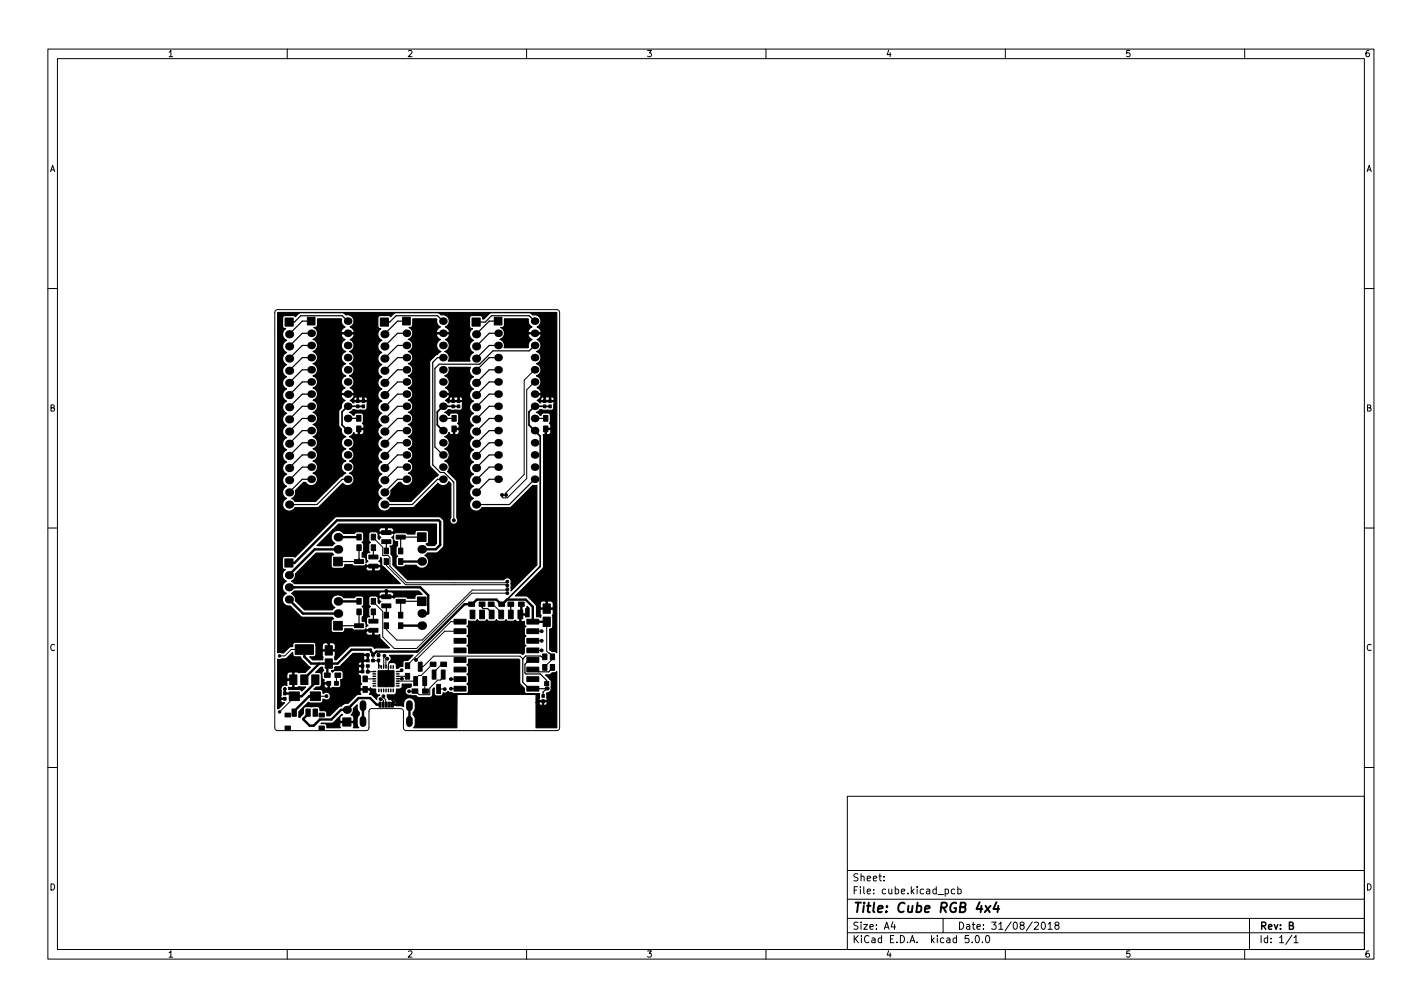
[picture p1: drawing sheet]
<svg xmlns="http://www.w3.org/2000/svg" width="297mm" height="210mm" viewBox="0 0 297 210" stroke-linecap="round" stroke-linejoin="round" font-family="sans-serif">
<defs><g id="words">
<text font-size="2.8" x="178" y="190.6">Title: Cube RGB 4x4</text>
<g font-size="2.1">
<text x="178" y="184">Sheet:</text>
<text x="178" y="186.7">File: cube.kicad_pcb</text>
<text x="178" y="196.9">KiCad E.D.A. kicad 5.0.0</text>
<text x="178" y="194.1">Size: A4</text>
<text x="200" y="194.1">Date: 31/08/2018</text>
<text x="263" y="194.1">Rev: B</text>
<text x="263" y="196.9">Id: 1/1</text>
</g>
<g font-size="1.8">
<text x="35" y="11.9">1</text>
<text x="85" y="11.9">2</text>
<text x="135" y="11.9">3</text>
<text x="185" y="11.9">4</text>
<text x="235" y="11.9">5</text>
<text x="285" y="11.9">6</text>
<text x="10.3" y="35.9">A</text>
<text x="285.3" y="35.9">A</text>
<text x="10.3" y="85.9">B</text>
<text x="285.3" y="85.9">B</text>
<text x="10.3" y="135.9">C</text>
<text x="285.3" y="135.9">C</text>
<text x="10.3" y="185.9">D</text>
<text x="285.3" y="185.9">D</text>
<text x="35" y="199.9">1</text>
<text x="85" y="199.9">2</text>
<text x="135" y="199.9">3</text>
<text x="185" y="199.9">4</text>
<text x="235" y="199.9">5</text>
<text x="285" y="199.9">6</text>
</g>
</g></defs>
<g fill="none" stroke="#000" stroke-width=".21">
<path d="M10 10.2h277v190.1h-277zM12 12.2h273v186.1h-273zM60 10.2v2M110 10.2v2M160 10.2v2M210 10.2v2M260 10.2v2M10 60.2h2M111.7 77.2l-2.2 2.2v19.7l-3.8 3.8v.4M111.7 79.7l-1.7 1.7v18.5l-4 4h-.9l-.2-.1v-.5M285 60.2h2M10 110.2h2"/>
<path d="M78 112.1l2 2.1v1.8h1l.4 .4v1.8l3.5 3.5h20.8l.3-.3M80.7 117.2v.8l4 4.1h21.1l.2 .1M94.7 100.5l.1 .2v7.9M285 110.2h2M63.6 135.6h-2.8l-1.3 1.3h-1.1M76.8 139v1.2M77.9 136.7v1.2h1.2v1.4M79.1 138.7l.5 .6M80.2 138.8h-.1M80.3 136.9l-.1 .4-.1 2M80.6 138.8h.1M80.9 137.5h-.3v1.8"/>
<path d="M83.8 137.3h-1.4l-1.3 1.3v.7M83.9 139.9l-.3 .3h-.5M90.5 138.7l-2.5 2.3h-.6l-.6 .6v.6h-3.7M92.7 138.7h-.4l-1.6 1.6v.5M96.1 129.8h-1.9l-9.1 9v.2M96.1 131.8h-3.2l-6 6M102.6 126.1h.4l1.7 1.8v.4M106 123l-.2 .2h-7.1l-10.5 10.4h-5.3l-2.2-2.2v-.8M106 123.8h-7.4l-11.6 11.6h-4.6l-2.4-2.4v-5.4l-2-2.1M109.2 137.6l-.6-.6h-18l-2.2 2.2h-.6M111.3 131.8h1.8M111.3 133.8h1.8"/>
<path d="M111.3 135.8h1.8M114.2 129.8v6.1l1.2 1.1v.6l-1.6 1.7M61.5 145.4v.2l-3.1 3M68.2 145.3l-2.3 .1M70.6 141l-.3 .3v1.4M75.1 143.9h1.2M78.2 140.2h-1.4M78.2 141.7h-1.9M79.5 146h.3a.94 .94 0 0 1 .2 1.1M80.1 145.4v.3l.5 .4 .1 1M83.1 141.7h.9M83.1 141.2h2"/>
<path d="M84.9 152.5l-.4-.1-.2-.3v-3.7l-.3-.3-.3-.2-6.4 .2-.2 .4v3.6l-.2 .3-.3 .1h-18.6l-.4-.1-.2-.3v-87.1l.3-.2 .3-.2 58.5 .1 .3 .2 .1 .3v87l-.3 .2-.3 .1h-31.4M85.1 141.2h.1M88.7 142.2v1.9l.2 .2M91.6 143.8l1.3 .1M92.6 140.8v.6l-.6 .6h-.6l-1.6 1.6-.1 1.4h-2.1l-.8-.7h-1.4M94.2 143.8h1.9M94.2 141.8h1.9M10 160.2h2M177 166.3h108v32h-108zM285 160.2h2M60 198.3v2M110 198.3v2"/>
<path d="M160 198.3v2M177 194.8h108M177 191.8h108M177 187.8h108M177 181.8h108M184.6 183.8v.1M184.6 183v.1M186.5 192.5l-.4 1h1M186.9 193v1M197 191.8v3M197.4 185.7l.5-.1 .2 .3-.1 .7h-.6M199.4 185.7l-.4-.1-.3 .3 .2 .7h.5"/>
<path d="M200.1 185.7l.4-.1 .3 .3-.2 .7h-.5M200.1 185.1v1.5M202.4 195.3h-.8v.7l.2-.1 .5 .1 .1 .2v.5l-.3 .1-.5-.1M203.1 196.7v.1M203.9 195.4l.2-.1a.8 .8 0 0 1 .5 .8 .8 .8 0 0 1-.5 .7 1 1 0 0 1-.2-1.4zM205.2 196.7v.1M206 195.5l.2-.2a.8 .8 0 0 1 .5 .8 .8 .8 0 0 1-.5 .7l-.2-.1-.1-.4zM210 198.3v2M216.1 192.7l.5-.2 .3 .5-.9 1h.9M217.6 192.7l.3-.2a.8 .8 0 0 1 .5 .8 .8 .8 0 0 1-.5 .7l-.3-.1-.1-.4zM218.9 193l.5-.5v1.5M218.9 194h.9"/>
<path d="M220.6 193.2l-.2-.3v-.2l.2-.2 .5 .1 .1 .2-.1 .2-.6 .2-.1 .3v.4l.2 .1h.5l.1-.3-.1-.4-.2-.1M260 198.3v2M261 191.8v6.5M269.9 195.3l-1.3 1.9M270.3 195.8l.4-.5v1.5M270.3 196.8h.8"/>
</g>
<path d="M205.9 189.1l.9 1.4M206.9 189.1l-1.2 1.4M208.2 188.4l-.7 1.4h1.2M208.5 189.1l-.1 1.4" fill="none" stroke="#000" stroke-width=".4"/>
<path d="M75.8 146.9v.9M75.8 150.2v.9M85.5 146.9v.9M85.5 150.2v.9" fill="none" stroke="#000" stroke-width="1.4"/>
<g fill="#000" stroke="#000" stroke-width=".21">
<path d="M59.6 66.4h1.7v1.7h-1.7zM64.2 66.2h1.6v1.6h-1.6zM79.4 66.4h1.7v1.7h-1.7zM84.1 66.2h1.6v1.6h-1.6zM98.6 66.4h1.7v1.7h-1.7zM103.2 66.2h1.6v1.6h-1.6zM74.5 84.5h.5v.6h-.5zM74.5 83.4h.5v.6h-.5zM74.5 86.7h.9v1.2h-.9zM74.5 88.9h.9v1.2h-.9zM75.7 83.4h.4v.6h-.4zM75.7 84.5h.4v.6h-.4z"/>
<path d="M94.4 88.9h.9v1.2h-.9zM94.4 86.7h.9v1.2h-.9zM94.4 84.5h.5v.6h-.5zM94.4 83.4h.5v.6h-.5zM95.5 83.4h.6v.6h-.6zM95.5 84.5h.6v.6h-.6zM113.5 84.5h.5v.6h-.5zM113.5 83.4h.5v.6h-.5zM113.5 86.7h1v1.2h-1zM113.5 88.9h1v1.2h-1zM114.7 83.4h.4v.6h-.4zM114.7 84.5h.4v.6h-.4z"/>
<path d="M59.5 116.7h1.7v1.7h-1.7zM69.7 116.3h1.8v1.8h-1.8zM74.6 111.5h.8v1.2h-.8zM74.6 113.7h.8v1.2h-.8zM74 116.8h2v.8h-2zM77.6 111.5h.8v1.2h-.8zM77.6 113.7h.8v1.2h-.8zM77 117.8h2v.8h-2zM77 115.9h2v.8h-2zM79.7 112.7h2v.8h-2zM79.7 110.8h2v.8h-2zM80.3 114.4h.8v1.2h-.8z"/>
<path d="M80.3 116.6h.8v1.2h-.8zM82.7 111.7h2v.8h-2zM83.3 114.4h.8v1.2h-.8zM83.3 116.6h.8v1.2h-.8zM87.2 111.2h1.8v1.8h-1.8zM61.7 134.6h3.8v2h-3.8zM67.9 134.8h1.5v2h-1.5zM67.9 137.6h1.5v1.9h-1.5zM69.7 129.7h1.8v1.8h-1.8zM75.4 138.8h.6v.5h-.6zM74.6 127.1h.8v1.2h-.8zM74.6 124.9h.8v1.2h-.8z"/>
<path d="M74 130.2h2v.8h-2zM76.5 137.7h.6v.5h-.6zM76.5 138.8h.6v.5h-.6zM76.5 136.5h.6v.5h-.6zM77.6 137.7h.6v.5h-.6zM77.6 136.5h.6v.5h-.6zM77.6 124.9h.8v1.2h-.8zM77.6 127.1h.8v1.2h-.8zM77 131.2h2v.8h-2zM77 129.3h2v.8h-2zM78.8 137.6h.5v.6h-.5zM78.8 136.5h.5v.6h-.5z"/>
<path d="M79.7 126.1h2v.8h-2zM79.7 124.2h2v.8h-2zM80.3 130h.8v1.2h-.8zM80.3 127.8h.8v1.2h-.8zM82.7 125.1h2v.8h-2zM83.3 127.8h.8v1.2h-.8zM83.3 130h.8v1.2h-.8zM84.7 138.4h.9v1.2h-.9zM87.2 124.6h1.8v1.8h-1.8zM90.3 139.9h.8v1.9h-.8zM89.9 138.2h1.2v.9h-1.2zM92.2 139.9h.8v1.9h-.8z"/>
<path d="M92.1 138.2h1.2v.9h-1.2zM94.8 139.3h2.6v1h-2.6zM94.8 137.3h2.6v1h-2.6zM94.8 135.3h2.6v1h-2.6zM94.8 133.3h2.6v1h-2.6zM94.8 131.3h2.6v1h-2.6zM94.8 129.3h2.6v1h-2.6zM97.9 125.7h1.2v.9h-1.2zM98.2 127.4h1v1.8h-1zM100.2 127.4h1v1.8h-1zM100.1 125.7h1.2v.9h-1.2zM102 125.7h1.2v.9h-1.2z"/>
<path d="M102.2 127.4h1v1.8h-1zM104.2 125.7h1.2v.9h-1.2zM104.2 127.4h1v1.8h-1zM106.1 125.7h1.2v.9h-1.2zM106.2 127.4h1v1.8h-1zM108.3 125.7h1.2v.9h-1.2zM108.2 127.4h1v1.8h-1zM110.1 129.3h2.4v1h-2.4zM110.1 131.3h2.4v1h-2.4zM110.1 133.3h2.4v1h-2.4zM110.1 135.3h2.4v1h-2.4zM110.1 137.3h2.4v1h-2.4z"/>
<path d="M110.1 139.3h2.4v1h-2.4zM113.4 138.7h.8v1.2h-.8zM113.4 136.5h.8v1.2h-.8zM113.5 128.8h1.4v2h-1.4zM113.5 126.1h1.4v1.9h-1.4zM114.9 138.7h.9v1.2h-.9zM114.9 136.5h.9v1.2h-.9zM59.3 144.5h.4v.6h-.4zM59.3 145.6h.4v.6h-.4zM60.4 144.5h2.1v1.8h-2.1zM59.6 151.6h1.1v.8h-1.1zM59.6 148.9h1.1v.8h-1.1z"/>
<path d="M61 148h.9v1.5h-.9zM60.5 140.9h1.5v2h-1.5zM62.8 140.9h1.5v2h-1.5zM63.9 148h.9v1.5h-.9zM64.8 144.5h2.1v1.8h-2.1zM65.4 148h.9v1.5h-.9zM65.1 140.9h1.5v2h-1.5zM66.7 148.9h1v.8h-1zM66.7 151.6h1v.8h-1zM67.8 140.5h1.2v.9h-1.2zM68.3 142.3h.8v.8h-.8zM70 140.5h1.2v.9h-1.2z"/>
<path d="M69.9 142.3h.8v.8h-.8zM71.6 149.9h1.7v1.7h-1.7zM75.4 140h.6v.5h-.6zM75.8 143.3h.9v1.2h-.9zM75.8 141.1h.9v1.2h-.9zM76.5 140h.6v.5h-.6zM79 140h1.6v1.7h-1.6zM79 141.7h1.6v1.7h-1.6zM79.2 146.6h.4v1h-.4zM79.8 146.6h.4v1h-.4zM80.5 146.6h.4v1h-.4zM80.6 140h1.7v1.7h-1.7z"/>
<path d="M80.6 141.7h1.7v1.7h-1.7zM81.1 146.6h.4v1h-.4zM81.8 146.6h.4v1h-.4zM84.7 140.6h.9v1.2h-.9zM86.4 141.2h.8v1.9h-.8zM86.1 143.8h1.2v.9h-1.2zM87.4 138.2h.8v1.9h-.8zM88.3 141.2h.8v1.9h-.8zM88.3 143.8h1.2v.9h-1.2zM91.2 142.9h.8v1.9h-.8zM94.8 143.3h2.6v1h-2.6zM94.8 141.3h2.6v1h-2.6z"/>
<path d="M110.1 141.3h2.4v1h-2.4zM110.1 143.3h2.4v1h-2.4zM113.2 145h.5v.6h-.5zM113.2 146.1h.5v.6h-.5zM113.8 142.3h.8v.9h-.8z"/>
<circle cx="78" cy="119.4" r=".3"/>
<circle cx="80.7" cy="109.8" r=".3"/>
<circle cx="94.8" cy="108.6" r=".3"/>
<circle cx="104.9" cy="103.3" r=".3"/>
<circle cx="105.7" cy="103.3" r=".3"/>
<circle cx="58.4" cy="136.9" r=".25"/>
<circle cx="79.1" cy="136.8" r=".3"/>
<circle cx="80.3" cy="136.9" r=".3"/>
<circle cx="80.7" cy="123.4" r=".3"/>
<circle cx="80.9" cy="137.5" r=".3"/>
<circle cx="83.8" cy="137.3" r=".3"/>
<circle cx="83.9" cy="139.9" r=".3"/>
<circle cx="86.9" cy="137.8" r=".3"/>
<circle cx="100.7" cy="128.3" r=".3"/>
<circle cx="102.7" cy="128.3" r=".3"/>
<circle cx="104.7" cy="128.3" r=".3"/>
<circle cx="106" cy="121.4" r=".3"/>
<circle cx="106" cy="123.8" r=".3"/>
<circle cx="106" cy="122.2" r=".3"/>
<circle cx="106" cy="123" r=".3"/>
<circle cx="106.7" cy="128.3" r=".3"/>
<circle cx="108.7" cy="128.3" r=".3"/>
<circle cx="111.4" cy="137.7" r=".3"/>
<circle cx="113.1" cy="131.8" r=".3"/>
<circle cx="113.1" cy="133.8" r=".3"/>
<circle cx="113.1" cy="135.8" r=".3"/>
<circle cx="58.4" cy="148.6" r=".25"/>
<circle cx="58.7" cy="142" r=".3"/>
<circle cx="59.5" cy="143.8" r=".3"/>
<circle cx="61.3" cy="141.9" r=".3"/>
<circle cx="68.2" cy="145.3" r=".3"/>
<circle cx="75.1" cy="143.9" r=".3"/>
<circle cx="76.8" cy="140.2" r=".3"/>
<circle cx="79.5" cy="146" r=".3"/>
<circle cx="80.1" cy="145.4" r=".3"/>
<circle cx="83.2" cy="145.7" r=".3"/>
<circle cx="84" cy="141.7" r=".3"/>
<circle cx="85.4" cy="144.3" r=".3"/>
<circle cx="92.9" cy="143.9" r=".3"/>
<circle cx="94.2" cy="143.8" r=".3"/>
<circle cx="94.2" cy="141.8" r=".3"/>
</g>
<g fill="#000">
<circle cx="60.4" cy="74.9" r=".85"/>
<circle cx="60.4" cy="77.4" r=".85"/>
<circle cx="60.4" cy="69.8" r=".85"/>
<circle cx="60.4" cy="72.3" r=".85"/>
<circle cx="60.4" cy="79.9" r=".85"/>
<circle cx="65" cy="72.1" r=".8"/>
<circle cx="65" cy="69.6" r=".8"/>
<circle cx="65" cy="79.7" r=".8"/>
<circle cx="65" cy="77.2" r=".8"/>
<circle cx="65" cy="74.7" r=".8"/>
<circle cx="72.6" cy="77.2" r=".8"/>
<circle cx="72.6" cy="72.1" r=".8"/>
<circle cx="72.6" cy="79.7" r=".8"/>
<circle cx="72.6" cy="67" r=".8"/>
<circle cx="72.6" cy="69.6" r=".8"/>
<circle cx="72.6" cy="74.7" r=".8"/>
<circle cx="80.3" cy="72.3" r=".85"/>
<circle cx="80.3" cy="79.9" r=".85"/>
<circle cx="80.3" cy="69.8" r=".85"/>
<circle cx="80.3" cy="74.9" r=".85"/>
<circle cx="80.3" cy="77.4" r=".85"/>
<circle cx="84.9" cy="72.1" r=".8"/>
<circle cx="84.9" cy="79.7" r=".8"/>
<circle cx="84.9" cy="69.6" r=".8"/>
<circle cx="84.9" cy="77.2" r=".8"/>
<circle cx="84.9" cy="74.7" r=".8"/>
<circle cx="92.5" cy="79.7" r=".8"/>
<circle cx="92.5" cy="74.7" r=".8"/>
<circle cx="92.5" cy="72.1" r=".8"/>
<circle cx="92.5" cy="69.6" r=".8"/>
<circle cx="92.5" cy="77.2" r=".8"/>
<circle cx="92.5" cy="67" r=".8"/>
<circle cx="99.4" cy="69.8" r=".85"/>
<circle cx="99.4" cy="77.4" r=".85"/>
<circle cx="99.4" cy="74.9" r=".85"/>
<circle cx="99.4" cy="72.3" r=".85"/>
<circle cx="99.4" cy="79.9" r=".85"/>
<circle cx="104.1" cy="79.7" r=".8"/>
<circle cx="104.1" cy="74.7" r=".8"/>
<circle cx="104.1" cy="69.6" r=".8"/>
<circle cx="104.1" cy="77.2" r=".8"/>
<circle cx="104.1" cy="72.1" r=".8"/>
<circle cx="111.7" cy="72.1" r=".8"/>
<circle cx="111.7" cy="67" r=".8"/>
<circle cx="111.7" cy="69.6" r=".8"/>
<circle cx="111.7" cy="77.2" r=".8"/>
<circle cx="111.7" cy="79.7" r=".8"/>
<circle cx="111.7" cy="74.7" r=".8"/>
<circle cx="60.4" cy="97.7" r=".85"/>
<circle cx="60.4" cy="82.5" r=".85"/>
<circle cx="60.4" cy="90.1" r=".85"/>
<circle cx="60.4" cy="95.2" r=".85"/>
<circle cx="60.4" cy="87.6" r=".85"/>
<circle cx="60.4" cy="85" r=".85"/>
<circle cx="60.4" cy="92.6" r=".85"/>
<circle cx="65" cy="89.9" r=".8"/>
<circle cx="65" cy="87.4" r=".8"/>
<circle cx="65" cy="82.3" r=".8"/>
<circle cx="65" cy="92.4" r=".8"/>
<circle cx="65" cy="84.8" r=".8"/>
<circle cx="65" cy="97.5" r=".8"/>
<circle cx="65" cy="95" r=".8"/>
<circle cx="72.6" cy="87.4" r=".8"/>
<circle cx="72.6" cy="82.3" r=".8"/>
<circle cx="72.6" cy="84.8" r=".8"/>
<circle cx="72.6" cy="89.9" r=".8"/>
<circle cx="72.6" cy="92.4" r=".8"/>
<circle cx="72.6" cy="95" r=".8"/>
<circle cx="72.6" cy="97.5" r=".8"/>
<circle cx="80.3" cy="85" r=".85"/>
<circle cx="80.3" cy="87.6" r=".85"/>
<circle cx="80.3" cy="90.1" r=".85"/>
<circle cx="80.3" cy="95.2" r=".85"/>
<circle cx="80.3" cy="82.5" r=".85"/>
<circle cx="80.3" cy="97.7" r=".85"/>
<circle cx="80.3" cy="92.6" r=".85"/>
<circle cx="84.9" cy="84.8" r=".8"/>
<circle cx="84.9" cy="87.4" r=".8"/>
<circle cx="84.9" cy="89.9" r=".8"/>
<circle cx="84.9" cy="92.4" r=".8"/>
<circle cx="84.9" cy="82.3" r=".8"/>
<circle cx="84.9" cy="95" r=".8"/>
<circle cx="84.9" cy="97.5" r=".8"/>
<circle cx="92.5" cy="89.9" r=".8"/>
<circle cx="92.5" cy="82.3" r=".8"/>
<circle cx="92.5" cy="87.4" r=".8"/>
<circle cx="92.5" cy="84.8" r=".8"/>
<circle cx="92.5" cy="92.4" r=".8"/>
<circle cx="92.5" cy="97.5" r=".8"/>
<circle cx="92.5" cy="95" r=".8"/>
<circle cx="99.4" cy="85" r=".85"/>
<circle cx="99.4" cy="82.5" r=".85"/>
<circle cx="99.4" cy="95.2" r=".85"/>
<circle cx="99.4" cy="90.1" r=".85"/>
<circle cx="99.4" cy="87.6" r=".85"/>
<circle cx="99.4" cy="97.7" r=".85"/>
<circle cx="99.4" cy="92.6" r=".85"/>
<circle cx="104.1" cy="82.3" r=".8"/>
<circle cx="104.1" cy="97.5" r=".8"/>
<circle cx="104.1" cy="87.4" r=".8"/>
<circle cx="104.1" cy="84.8" r=".8"/>
<circle cx="104.1" cy="89.9" r=".8"/>
<circle cx="104.1" cy="95" r=".8"/>
<circle cx="104.1" cy="92.4" r=".8"/>
<circle cx="111.7" cy="87.4" r=".8"/>
<circle cx="111.7" cy="95" r=".8"/>
<circle cx="111.7" cy="82.3" r=".8"/>
<circle cx="111.7" cy="89.9" r=".8"/>
<circle cx="111.7" cy="97.5" r=".8"/>
<circle cx="111.7" cy="84.8" r=".8"/>
<circle cx="111.7" cy="92.4" r=".8"/>
<circle cx="60.4" cy="105.3" r=".85"/>
<circle cx="60.4" cy="102.8" r=".85"/>
<circle cx="60.4" cy="100.3" r=".85"/>
<circle cx="65" cy="100.1" r=".8"/>
<circle cx="70.6" cy="114.7" r=".9"/>
<circle cx="70.6" cy="112.2" r=".9"/>
<circle cx="72.6" cy="100.1" r=".8"/>
<circle cx="80.3" cy="100.3" r=".85"/>
<circle cx="80.3" cy="102.8" r=".85"/>
<circle cx="80.3" cy="105.3" r=".85"/>
<circle cx="84.9" cy="100.1" r=".8"/>
<circle cx="88.1" cy="117.2" r=".9"/>
<circle cx="88.1" cy="114.7" r=".9"/>
<circle cx="92.5" cy="100.1" r=".8"/>
<circle cx="99.4" cy="100.3" r=".85"/>
<circle cx="99.4" cy="105.3" r=".85"/>
<circle cx="99.4" cy="102.8" r=".85"/>
<circle cx="104.1" cy="100.1" r=".8"/>
<circle cx="111.7" cy="100.1" r=".8"/>
<circle cx="60.3" cy="125.2" r=".85"/>
<circle cx="60.3" cy="120.1" r=".85"/>
<circle cx="60.3" cy="122.6" r=".85"/>
<circle cx="70.6" cy="128.1" r=".9"/>
<circle cx="70.6" cy="125.6" r=".9"/>
<circle cx="88.1" cy="128.1" r=".9"/>
<circle cx="88.1" cy="130.6" r=".9"/>
<circle cx="72.4" cy="148.2" r=".85"/>
<circle cx="114.2" cy="143.7" r=".43"/>
</g>
<g fill="none" stroke="#000" stroke-width=".3">
<path d="M79.1 139v.5M79.6 139v.5M80.1 139v.5M80.6 139v.5M81.1 139v.5M81.6 139v.5M82.1 139v.5M77.9 140.2h.6M77.9 140.7h.6M77.9 141.2h.6M77.9 141.7h.6M77.9 142.2h.6"/>
<path d="M77.9 142.7h.6M77.9 143.2h.6M79.1 143.9v.5M79.6 143.9v.5M80.1 143.9v.5M80.6 143.9v.5M81.1 143.9v.5M81.6 143.9v.5M82.1 143.9v.5M82.8 140.2h.6M82.8 140.7h.6M82.8 141.2h.6"/>
<path d="M82.8 141.7h.6M82.8 142.2h.6M82.8 142.7h.6M82.8 143.2h.6"/>
</g>
<g fill="none" stroke="#000" stroke-width=".25">
<path d="M65 67h-1.9l-2.7 2.8M65 69.6h-1.9l-2.7 2.7M65 72.1h-1.9l-2.7 2.8M65 74.7h-1.9l-2.7 2.7M65 77.2h-1.9l-2.7 2.7M65 79.7h-1.9l-2.7 2.8M72.6 67l-1.1-1.1h-8.7l-1.3 1.3h-1.1M84.9 67h-1.9l-2.7 2.8M84.9 69.6h-1.9l-2.7 2.7M84.9 72.1h-1.9l-2.7 2.8M84.9 74.7h-1.9l-2.7 2.7M84.9 77.2h-1.9l-2.7 2.7"/>
<path d="M84.9 79.7h-1.9l-2.7 2.8M92.5 67l-1.1-1.1h-8.7l-1.3 1.3h-1.1M92.5 74.7h-1.1l-1 1v21.4l1.6 1.6h.8l1.9 1.9M104.1 67h-1.9l-2.8 2.8M104.1 69.6h-1.9l-2.8 2.7M104.1 72.1h-1.9l-2.8 2.8M104.1 74.7h-1.9l-2.8 2.7M104.1 77.2h-1.9l-2.8 2.7M104.1 79.7h-1.9l-2.8 2.8M111.7 67l-1.2-1.1h-7.8l-1.3 1.3h-2M111.7 72.1l-1.2 1.2h-7.5l-2.8 2.7h-8.5l-.9 .9v16.4l1.7 1.7M65 82.3h-1.9l-2.7 2.7"/>
<path d="M65 84.8h-1.9l-2.7 2.8M65 87.4h-1.9l-2.7 2.7M65 89.9h-1.9l-2.7 2.7M65 92.4h-1.9l-2.7 2.8M65 95h-1.9l-2.7 2.7M65 97.5h-1.9l-2.7 2.8M72.6 87.3h2.4M72.6 87.3v.1M84.9 82.3h-1.9l-2.7 2.7M84.9 84.8h-1.9l-2.7 2.8M84.9 87.4h-1.9l-2.7 2.7M84.9 89.9h-1.9l-2.7 2.7"/>
<path d="M84.9 92.4h-1.9l-2.7 2.8M84.9 95h-1.9l-2.7 2.7M84.9 97.5h-1.9l-2.7 2.8M92.5 87.4h2.3M94.8 87.3v.1M104.1 82.3h-1.9l-2.8 2.7M104.1 84.8h-1.9l-2.8 2.8M104.1 87.4h-1.9l-2.8 2.7M104.1 89.9h-1.9l-2.8 2.7M104.1 92.4h-1.9l-2.8 2.8M104.1 95h-1.9l-2.8 2.7M104.1 97.5h-1.9l-2.8 2.8"/>
<path d="M111.7 87.4h2.3M114 87.3v.1M65 100.1h-1.9l-2.7 2.7M72.6 100.1h-1.1l-5.3 5.2h-5.8M75 114.3v2.9h-4.4M78 114.3v2M80.7 113.1v1.9M84.9 100.1h-1.9l-2.7 2.7M88.1 112.1h-4.4v2.9M92.5 100.1h-1.1l-5.3 5.2h-5.8M104.1 100.1h-1.9l-2.8 2.7M111.7 100.1l-5.3 5.2h-7"/>
<path d="M75 127.7v2.9h-4.4M78 127.7v2M80.7 126.5v1.9M81.1 139.3v1.2l.4 .4M88.1 125.5h-4.4v2.9M100.7 126.1v.7l.2 .3h1l.8 .8v.4M106.7 126.1v2.2M109.2 137.6h.1M109.2 137.6v4.8l1.3 1.4 3.7-.1-.7 .8v.8M111.3 137.8h-.8l-.8 .9v1.8l.2 .2h2.9l1.4 1.4v.6M113.8 137.1h-.7l-.2-.1h-3.1l-.6 .6M115.4 139.3l-.8 1h-2.1l-.4-.5h-.8"/>
<path d="M81.5 140.9h.1"/>
</g>
<g fill="none" stroke="#000" stroke-width=".5">
<path d="M70.6 114.7h-4.9l-5.4 5.4M70.6 112.1v.1M70.6 112.1h4.4M78 118.2v1.2M80.7 109.8v1.4M83.7 117.2h4.4M88.1 117.2h.1M88.1 114.7h2.9l.9-.9v-4.8l-.3-.4h-21.2l-8.9 8.9h-1.2M60.3 122.6h27.5l1.6 1.7v3.7l-1.3 .1M60.3 125.2l3 2.9h7.3M66.7 138.5l-3.1 3.2v.2M68.7 138.5l-.3 .3v2.2"/>
<path d="M75 125.5l-4.4 .1M80.7 123.4v1.2M88.1 130.6h-4.4M108.9 126.1v2l-.2 .2M114.2 129.8h-2.9v-3.1l-1.5-1.5h-3.9l-.9 .9h-.3l-1-.9h-4.1l-.9 .9h-1.7l-9.9 9.9h-8.5l-.7 .7v-.2l-.4-.5v-.4h-4.1l-2.9 2.9h-5.5l-1.4-1.4v-1.5M61.3 141.9l-2.6 .1M65.9 145.4h-1.3l-3.2 3.1v.3M65.9 141.9v.6l-2.9 2.9h-1.5l-.6-.6h-1.4v-1M75.8 147.3v3.3M79.4 147.1h-.7l-1.4-1.4h-2.4l-2.5 2.5h-1.2l-2 2h-2.4l-1.3 1.3h-.8l-1.3-1.3v-.2l.9-.9v-.3M83.2 145.7l-1.2 1.4M85.5 147.3v3.3"/>
</g>
<path d="M75.9 84.8h-3.3l-1.2 1.2v2.7l1.2 1.2M95.8 84.8h-3.3l-1.2 1.2v2.7l1.2 1.2M114.9 84.8h-3.2l-1.2 1.2v2.7l2.3 2.4v27.2l-7.8 7.8" fill="none" stroke="#000" stroke-width=".35"/>
<g fill="#000" stroke="#000" stroke-width=".25">
<path d="M58 65.3h58.3v71l-.3-.3h-.7l-.5-.3v-4.4l.4-.1 .3-.3v-2.1a.51 .51 0 0 1 .1-.7v-.7l-.2-.2h-2.4l-.2 .2v.7l.2 .4-.1 .4-.8-.1v-2.3l-.4-.5h1.1v.8l.2 .1h1.1v-1.3h.2v1.3h1.1l.2-.1v-.8l-.4-.5h-.7l-.4 .1-.2-.1h-.5l-.4 .2-.2 .3h-1.1l-1.6-1.5-2.4-.1 5.6-5.6 .2-.4v-27.6l.4-.2v-.9h.2v.9l.2 .2a.67 .67 0 0 0 .7-.3 .67 .67 0 0 0-.1-.8h-1v-.3h1l.2-.1v-.5l-.4-.4 .3-.5-.1-1.4-.3-.3h-1.2l-.2 .2-.2 .3h-.2l-.8-.6 .8-.6 .7 .2 1.9-.1 .3-.3 .1-1.3-.2-.1h-2.5l-.3 .2-.6-.5 .7-.2 .2 .2h.6v-.6h.2v.6h.9v-.6h.2v.6h.6l.2-.1a.48 .48 0 0 0-.2-.5 .48 .48 0 0 0-.6 0l-.4-.2-.9 .2a.46 .46 0 0 0-.6-.1 .46 .46 0 0 0-.2 .5h-.3l.1-.2a.62 .62 0 0 0 .2-.8h-1.4v-.3l1.4 .1 .2-.3-.4-.6-.5-.3a1.33 1.33 0 0 0 .8-1.3 1.33 1.33 0 0 0-1-1.2 1.32 1.32 0 0 0 1-1.3 1.32 1.32 0 0 0-1-1.3 1.32 1.32 0 0 0 1-1.2 1.32 1.32 0 0 0-1-1.3 1.33 1.33 0 0 0 1-1.2 1.33 1.33 0 0 0-.8-1.3l.7-.6 .2-.4-.2-.2h-2.5a.97 .97 0 0 0 .7 1.2 1.32 1.32 0 0 0-.7 1.6l-.1 .1h-5a1.32 1.32 0 0 0-.9-1.7 1.32 1.32 0 0 0 1-1.2 1.32 1.32 0 0 0-.8-1.3 .59 .59 0 0 0 .8-.6v-1.2h4.9l.1 1 .7 .7-.5 .3a.62 .62 0 0 0-.2 .9h2.5l.2-.3-.2-.3-.7-.6a1.33 1.33 0 0 0 .7-1.7 1.33 1.33 0 0 0-1.6-.8l-.4-.4-.4-.1h-7.8l-.5 .2-1.1 1.1h-.3l-.1-.5-.3-.2h-1.9l-.4 .4v1.8l.1 .4 .5 .1a1.38 1.38 0 0 0 .2 2.5 1.38 1.38 0 0 0-.8 1.2 1.38 1.38 0 0 0 .8 1.3 1.38 1.38 0 0 0-.7 1.8h-4.6l.2-.2a1.32 1.32 0 0 0-.9-1.8 1.33 1.33 0 0 0 .9-1.2 1.33 1.33 0 0 0-.8-1.3l.7-.6 .2-.4-.1-.2h-2.5a.97 .97 0 0 0 .7 1.2 1.33 1.33 0 0 0-.8 1.3 1.33 1.33 0 0 0 .9 1.2l-1.2 .8-1 1.1-.2 .4v21.4l.2 .4 1.7 1.6-.7 .5-5.1 5.1h-4.3l-.7-.6a1.37 1.37 0 0 0 .8-1.7l1.7-1.7h.4a1.33 1.33 0 0 0 2.2 .2 1.33 1.33 0 0 0-.6-2.1 1.32 1.32 0 0 0 .9-1.3 1.32 1.32 0 0 0-.9-1.2 1.32 1.32 0 0 0 .9-1.3 1.32 1.32 0 0 0-.9-1.3 1.32 1.32 0 0 0 .9-1.3 1.32 1.32 0 0 0-.9-1.2 1.32 1.32 0 0 0 .9-1.3 1.32 1.32 0 0 0-.9-1.3 1.32 1.32 0 0 0 .9-1.2 1.32 1.32 0 0 0-.9-1.3 1.32 1.32 0 0 0 .9-1.3 1.32 1.32 0 0 0-.9-1.2 1.32 1.32 0 0 0 .9-1.3 1.32 1.32 0 0 0-.9-1.3 1.32 1.32 0 0 0 .9-1.3 1.32 1.32 0 0 0-.9-1.2 1.32 1.32 0 0 0 .9-1.3 1.32 1.32 0 0 0-.9-1.3 1.32 1.32 0 0 0 .9-1.2 1.32 1.32 0 0 0-.9-1.3 1.32 1.32 0 0 0 .9-1.3 1.32 1.32 0 0 0-.9-1.2 1.32 1.32 0 0 0 .9-1.2 1.32 1.32 0 0 0-.8-1.3 .59 .59 0 0 0 .8-.6v-1.2h4.9l.2 1 .7 .7-.5 .3a.62 .62 0 0 0-.2 .9h2.5l.1-.3-.2-.3-.7-.6a1.33 1.33 0 0 0 .8-1.7 1.33 1.33 0 0 0-1.6-.8l-.4-.4-.4-.1h-8.7l-.3 .1-.8 .7-.3-.2h-2l-.4 .4v1.8l.2 .4 .4 .1a1.38 1.38 0 0 0 .3 2.5 1.38 1.38 0 0 0-.9 1.2 1.38 1.38 0 0 0 .9 1.3 1.38 1.38 0 0 0-.9 1.3 1.38 1.38 0 0 0 .9 1.2 1.38 1.38 0 0 0-.9 1.3 1.38 1.38 0 0 0 .9 1.3 1.38 1.38 0 0 0-.9 1.2 1.38 1.38 0 0 0 .9 1.3 1.38 1.38 0 0 0-.9 1.3 1.38 1.38 0 0 0 .9 1.3 1.38 1.38 0 0 0-.9 1.2 1.38 1.38 0 0 0 .9 1.3 1.38 1.38 0 0 0-.9 1.3 1.38 1.38 0 0 0 .9 1.2 1.38 1.38 0 0 0-.9 1.3 1.38 1.38 0 0 0 .9 1.3 1.38 1.38 0 0 0-.9 1.2 1.38 1.38 0 0 0 .9 1.3 1.38 1.38 0 0 0-.9 1.3 1.38 1.38 0 0 0 .9 1.3 1.38 1.38 0 0 0-.9 1.2 1.38 1.38 0 0 0 .9 1.3 1.38 1.38 0 0 0-.9 1.3 1.38 1.38 0 0 0 .9 1.2 1.38 1.38 0 0 0-.9 1.3 1.38 1.38 0 0 0 .9 1.3 1.38 1.38 0 0 0-.5 2.2 1.38 1.38 0 0 0 2.2-.3h4.9l5.1-5.1 .1 .1a1.33 1.33 0 0 0 2.2-.4l.4 .4v7.1a.83 .83 0 0 0 0 1.1 .83 .83 0 0 0 1.2 0 .83 .83 0 0 0 0-1.1v-7.5l-.2-.5-1.7-1.7a1.32 1.32 0 0 0-.6-2.1 1.32 1.32 0 0 0 1-1.3 1.32 1.32 0 0 0-1-1.3 1.32 1.32 0 0 0 1-1.3 1.32 1.32 0 0 0-1-1.2l.6-.4 .3-.5a.57 .57 0 0 0 .9 .3v-.9h.3v.9l.1 .2a.67 .67 0 0 0 .7-.3 .67 .67 0 0 0 0-.8h-1.1v-.3h1.1l.1-.1v-.5l-.3-.4 .2-.5-.1-1.4-.3-.3h-1.1l-.3 .2-.1 .3h-.2l-.8-.6 .7-.6 .8 .2 1.9-.1 .3-.3 .1-1.3-.2-.1h-2.6l-.3 .2-.6-.5 .8-.2 .1 .2h.6v-.6h.3v.6h.9v-.6h.2v.6h.6l.2-.1a.48 .48 0 0 0-.2-.5 .48 .48 0 0 0-.6 0l-.4-.2-1 .2a.46 .46 0 0 0-.5-.1 .46 .46 0 0 0-.2 .5h-.4l.2-.2a.62 .62 0 0 0 .2-.8h-1.4v-.3l1.4 .1 .1-.3-.3-.6-.6-.3a1.33 1.33 0 0 0 .8-1.3 1.33 1.33 0 0 0-.9-1.2 1.32 1.32 0 0 0 .8-1.8h4.6l-.1 .2a1.38 1.38 0 0 0 .7 1.8 1.38 1.38 0 0 0-.8 1.2 1.38 1.38 0 0 0 .8 1.3 1.38 1.38 0 0 0-.8 1.3 1.38 1.38 0 0 0 .8 1.3 1.38 1.38 0 0 0-.8 1.2 1.38 1.38 0 0 0 .8 1.3 1.38 1.38 0 0 0-.8 1.3 1.38 1.38 0 0 0 .8 1.2 1.38 1.38 0 0 0-.8 1.3 1.38 1.38 0 0 0 .8 1.3 1.38 1.38 0 0 0-.8 1.2 1.38 1.38 0 0 0 .8 1.3 1.38 1.38 0 0 0-.8 1.3 1.38 1.38 0 0 0 .8 1.3 1.38 1.38 0 0 0-.8 1.2 1.38 1.38 0 0 0 .8 1.3 1.38 1.38 0 0 0-.8 1.3 1.38 1.38 0 0 0 .8 1.2 1.38 1.38 0 0 0-.8 1.3 1.38 1.38 0 0 0 .8 1.3 1.38 1.38 0 0 0-.5 2.2 1.38 1.38 0 0 0 2.3-.3h5.9l4.7-4.7h.8v16.7l-5.4 5.4v-1.5a.83 .83 0 0 0-.3-1.2 .83 .83 0 0 0-1.2 .4h-20l-3.1-3.1v-1.7l-.4-.6v-1.4l-.2-.3h.4l.2-.3 .1-1.1-.4-.4 .4-.4v.9a.62 .62 0 0 0 .9 .4v.9l-.4 .4v1.4l.4 .3-.4 .4 .1 1.6 .3 .3h1l.5-.4h2.3a1.43 1.43 0 0 0 2.3 .2 1.43 1.43 0 0 0-.5-2.2l.6-.5 2-.1 1.4-1.3v-5.3l-.2-.4-.6-.5h-21.7l-.4 .2-8.2 8.3-.4-.2h-1.7l-.4 .1-.1 .4v1.8l.2 .3 .4 .1a1.38 1.38 0 0 0 .2 2.5 1.38 1.38 0 0 0-.8 1.2 1.38 1.38 0 0 0 .8 1.3 1.38 1.38 0 0 0-.8 1.7 1.38 1.38 0 0 0 1.6 .9l2.1 2.2 .4 .2h6.3l.3 .3-.3 .1-.2 .3v1.9l.1 .4 .3 .2h1.9l.4-.2h4.5l.1 .4 .3 .3h.9l.2-.1v-.8h-1.3l-.2 .2h-4.5l.1-.6h1.6l.4 .3h2.1l.3-.3 .2 .2h1.5v1l.2 .1 1-.1 .1 .8 1.9 2h-2.7a.43 .43 0 0 1-.7-.3l-.4-.1h-4.4l-2.9 2.9h-.2v-.2a.51 .51 0 0 1 0-.8v-.7l-.1-.2h-2.4l-.2 .2v.7l.2 .4-.1 .6h-2.1l-.6-.6 .9-.1 .3-.2 .1-2.1h1.3v.7l.2 .2h1.1v-1.3h.2v1.3h1.1l.1-.2v-.9l-.2-.3-.3-.1h-.5l-.2 .2-.9-.2-.5 .2-.1 .4h-1.3l-.1-.5-.3-.2h-4l-.4 .3-.1 .6-.6 .1-1.3 1.2-.7-.1-.5 .1v-66.5h1l.3 .8 .6 .5-.3 .1a1.38 1.38 0 0 0 .3 2.4 1.38 1.38 0 0 0-.9 1.3 1.38 1.38 0 0 0 .9 1.2 1.38 1.38 0 0 0-.9 1.3 1.38 1.38 0 0 0 .9 1.3 1.38 1.38 0 0 0-.9 1.2 1.38 1.38 0 0 0 .9 1.3 1.38 1.38 0 0 0-.9 1.3 1.38 1.38 0 0 0 .9 1.3 1.38 1.38 0 0 0-.9 1.2 1.38 1.38 0 0 0 .9 1.3 1.38 1.38 0 0 0-.9 1.3 1.38 1.38 0 0 0 .9 1.2 1.38 1.38 0 0 0-.9 1.3 1.38 1.38 0 0 0 .9 1.3 1.38 1.38 0 0 0-.9 1.2 1.38 1.38 0 0 0 .9 1.3 1.38 1.38 0 0 0-.9 1.3 1.38 1.38 0 0 0 .9 1.3 1.38 1.38 0 0 0-.9 1.2 1.38 1.38 0 0 0 .9 1.3 1.38 1.38 0 0 0-.9 1.3 1.38 1.38 0 0 0 .9 1.2 1.38 1.38 0 0 0-.9 1.3 1.38 1.38 0 0 0 .9 1.3 1.38 1.38 0 0 0-.5 2.2 1.38 1.38 0 0 0 2.2-.3h4.9l5.1-5.1 .1 .1a1.33 1.33 0 0 0 2.1-.2 1.33 1.33 0 0 0-.8-2 1.32 1.32 0 0 0 1-1.3 1.32 1.32 0 0 0-1-1.2 1.32 1.32 0 0 0 1-1.3 1.32 1.32 0 0 0-1-1.3 1.32 1.32 0 0 0 1-1.3 1.32 1.32 0 0 0-1-1.2l.6-.4 .3-.5a.57 .57 0 0 0 .9 .3v-.9h.3v.9l.1 .2a.67 .67 0 0 0 .7-.3 .67 .67 0 0 0 0-.8h-1.1v-.3h1.1l.1-.1v-.5l-.3-.4 .2-.5-.1-1.4-.3-.3h-1.1l-.3 .2-.1 .3h-.2l-.8-.6 .7-.6 .8 .2 1.9-.1 .3-.3 .1-1.3-.2-.1h-2.6l-.3 .2-.6-.5 .8-.2 .1 .2h.6v-.6h.3v.6h.9v-.6h.2v.6h.6l.2-.1a.48 .48 0 0 0-.2-.5 .48 .48 0 0 0-.6 0l-.4-.2-1 .2a.46 .46 0 0 0-.5-.1 .46 .46 0 0 0-.2 .5h-.4l.2-.2a.62 .62 0 0 0 .2-.8h-2.5l-.2 .2 .2 .4 .7 .6a1.32 1.32 0 0 0-.8 1.5l-.4 .5-.2 .4 .1 2.9 .5 .7a1.32 1.32 0 0 0 .9 1.6 1.32 1.32 0 0 0-.9 1.2 1.32 1.32 0 0 0 .9 1.3 1.32 1.32 0 0 0-.9 1.3 1.32 1.32 0 0 0 .9 1.3 1.32 1.32 0 0 0-.9 1.2 1.32 1.32 0 0 0 .9 1.3l-1.2 .8-5.1 5.1h-4.3l-.7-.6a1.37 1.37 0 0 0 .8-1.7l1.7-1.7h.4a1.33 1.33 0 0 0 2.2 .2 1.33 1.33 0 0 0-.6-2.1 1.32 1.32 0 0 0 .9-1.3 1.32 1.32 0 0 0-.9-1.2 1.32 1.32 0 0 0 .9-1.3 1.32 1.32 0 0 0-.9-1.3 1.32 1.32 0 0 0 .9-1.3 1.32 1.32 0 0 0-.9-1.2 1.32 1.32 0 0 0 .9-1.3 1.32 1.32 0 0 0-.9-1.3 1.32 1.32 0 0 0 .9-1.2 1.32 1.32 0 0 0-.9-1.3 1.32 1.32 0 0 0 .9-1.3 1.32 1.32 0 0 0-.9-1.2 1.32 1.32 0 0 0 .9-1.3 1.32 1.32 0 0 0-.9-1.3 1.32 1.32 0 0 0 .9-1.3 1.32 1.32 0 0 0-.9-1.2 1.32 1.32 0 0 0 .9-1.3 1.32 1.32 0 0 0-.9-1.3 1.32 1.32 0 0 0 .9-1.2 1.32 1.32 0 0 0-.9-1.3 1.32 1.32 0 0 0 .9-1.3 1.32 1.32 0 0 0-.9-1.2l.5-.4 .4-.6h4.9l.4 .6 .5 .4-.2 .1a1.33 1.33 0 0 0-.6 1.3 1.33 1.33 0 0 0 .9 1.1 1.32 1.32 0 0 0-.9 1.3 1.32 1.32 0 0 0 .9 1.2 1.32 1.32 0 0 0-.9 1.3 1.32 1.32 0 0 0 .9 1.3 1.33 1.33 0 0 0-.9 1.2 1.33 1.33 0 0 0 .8 1.3l-.7 .6-.2 .3 .2 .3h2.5a.97 .97 0 0 0-.8-1.2 1.33 1.33 0 0 0 .8-1.3 1.33 1.33 0 0 0-.9-1.2 1.32 1.32 0 0 0 1-1.3 1.32 1.32 0 0 0-1-1.3 1.32 1.32 0 0 0 1-1.2 1.32 1.32 0 0 0-1-1.3 1.33 1.33 0 0 0 .9-1.2 1.33 1.33 0 0 0-.8-1.3l.7-.6 .2-.4-.1-.2h-2.5l-.2 .2h-4.9a1.31 1.31 0 0 0-.8-1.5 .59 .59 0 0 0 .8-.6v-1.2h4.9l.2 1 .7 .7-.5 .3a.62 .62 0 0 0-.2 .9h2.5l.1-.3-.2-.3-.7-.6a1.33 1.33 0 0 0 .8-1.7 1.33 1.33 0 0 0-1.6-.8l-.4-.4-.4-.1h-8.7l-.3 .1-.8 .7-.3-.2h-2l-.4 .4v1.8l.2 .4 .5 .1-.4 .4-.3 .8h-1zM61.7 119.8l4.4-4.3h3.3l.3 .3-.3 .1-.2 .3v1.9l.1 .4 .3 .2h1.9l.4-.2h4.5a.64 .64 0 0 0 .6 .7h.7l.2-.1v-.8h.2v.8l.2 .1h.7a.55 .55 0 0 0 .5-.3 .55 .55 0 0 0-.1-.6l-7.5 .2 .1-.6h1.6l.4 .3h2.1l.3-.3 .2 .2h2.8a.54 .54 0 0 0-.3-.9l.3-.3 .1-.5 .2 .2 .1 1.5 3.8 3.8h-22.1l-.6-.5 .7-.8zM69.4 110.7h9.7l.2 .4h1.3v-.8h.2v.8h1.3a.55 .55 0 0 0 .1-.6 .55 .55 0 0 0-.5-.3h-.7l-.2 .1-.4-.1h-.8l-.3 .2-.2 .3h-9.7l1.3-1.3h20.5v4.1l-.5 .4h-1.4l-.3-.3 .3-.1 .2-.3-.1-2.2-.4-.3h-1.9a.6 .6 0 0 0-.4 .8h-1.6l-.4-.3h-2.1l-.3 .3-.2-.2h-2.8a.54 .54 0 0 0 .3 .9l-.4 .4-.2-.2v-1l-.3-.3-1.3-.1-.3 .3-.1 1.6 .4 .3-.4 .5v1.4l.2 .3a.57 .57 0 0 0-.7 .5v.9l.4 .4-.4 .3v-.8a.62 .62 0 0 0-.8-.4v-.9l.3-.5v-1.3l-.4-.4 .4-.3-.1-1.6-.3-.3h-1l-.5 .4h-2.3a1.43 1.43 0 0 0-2.3-.2 1.43 1.43 0 0 0 .5 2.2l-.6 .5h-3.2zM58 137.6l.5 .1 1.2-.2 1.4-1.3 .1 .6 .3 .3 1.3 .1 .2 .5 1.4 1.4 .4 .2-1 1.1h-1a.51 .51 0 0 1-.7-.1h-.5l-.2 .2v2.9l.2 .1h.5a.51 .51 0 0 1 .7 0h1.1l-.9 .8-.4-.3h-2.3l-.1-.5h.8l.1-.1v-1.4h-1l-.2 .2v1a.82 .82 0 0 0-.9 0 .82 .82 0 0 0-.3 .9l-.1 1.5 .2 .2h.8v.2h-.8a.44 .44 0 0 0 0 .6 .44 .44 0 0 0 .6 .1l-1.1 1.2-.3 .1v-7.1h1.9v.7l.2 .2h1v-1.3l-.1-.2h-.7l-.3 .2-.1 .4h-1.9zM67 139.3h.4v.4a.26 .26 0 0 1 .2 .3 .26 .26 0 0 1-.3 .2v1.4l.4 .3v.5l.1 .1h1v1l.2 .2 .5-.2 1.4 .1 .3-.4-.1-1.2 .4-.1 .2-.4v-1.2l-.4-.3h-1.3l-.5 .4-.3-.3a.6 .6 0 0 0 .8-.8h4.8l.1 .3-.1 .4 .2 .1h.6v-.9h-.6l-.2 .1h-4.8h.8l.6-.6h3.4l.2 .2h.6v-.6a.49 .49 0 0 0-.5 0 .49 .49 0 0 0-.3 .4h-3.4l1.7-1.7h2.8l.1 .3-.1 .4 .2 .1h.6v-.9h-.6l-.2 .1h-2.8l.6-.6h2.2l.2 .2h.9v1.5h-.9l-.3 .2 .1 2.1h-.9l-.2 .1 .1 .4 .4 .2v1.4l.2 .3a.67 .67 0 0 0-.1 1h1.8l.2-.2 .4 .3h.7v.6a.67 .67 0 0 0 .8 .6v.1a.82 .82 0 0 0-.6 .8l-1-.9-.5-.1 .2-.4v-.4l-.2-.1h-1.8l-.2 .1v.4l.2 .4-.9 .1-1.8 1.8a1.77 1.77 0 0 0-1.5 .5l-.5 .3-1.8 1.8h-.6l-.1-.8-.2-.3h-1.2v-.6l-.3-.2-2.7-.1-.4 .4v1.1l-.7 .8-.3-.1v-1.1l2-2 .4 .2h2.2a.61 .61 0 0 0 .5-.8 1.22 1.22 0 0 0 1.2 0 .83 .83 0 0 0 .1-1.2 .83 .83 0 0 0-1.2-.1h-.1l-.1-.4-.3-.3-1.6-.1 .5-.4 .8-.1 .3-.4h.6a.57 .57 0 0 0 .2 .6 .57 .57 0 0 0 .7-.1v-.7l-1.5 .2 .1-2.1-.2-.3-1.1-.2zM78.9 136.8l.3 .1h-.2zM81.3 136.8h5l-1.1 1.1-.9 .1-.1 .3-.1 .9a.82 .82 0 0 0-.9 .3h-.4v-.5a.76 .76 0 0 0-1-.7h-.5a.82 .82 0 0 0 0-1.5zM60.9 123.9l.6-.5h26l.7 .7h-1.1a.6 .6 0 0 0-.4 .8h-1.6l-.4-.3h-2.1l-.3 .3-.2-.2h-2.8a.54 .54 0 0 0 .3 .9l-.4 .4-.2-.2v-1l-.3-.3-1.3-.1-.3 .3-.1 1.6 .4 .3-.4 .5v1.4l.2 .3a.57 .57 0 0 0-.7 .5v.9l.4 .4-.4 .3v-.8a.62 .62 0 0 0-.8-.4v-.9l.3-.5v-1.3l-.4-.4 .4-.3-.1-1.6-.3-.3h-1l-.6 .4h-2.2a1.43 1.43 0 0 0-2.3-.2 1.43 1.43 0 0 0 .5 2.2l-.6 .5h-5.8l-1.9-1.9-.1-.8-.3-.5h17.8l.2 .4h1.3v-.8h.2v.8h1.3a.55 .55 0 0 0 .1-.6 .55 .55 0 0 0-.5-.3h-.7l-.2 .1-.4-.1h-.8l-.3 .2-.2 .3h-17.8zM80.9 145.1h1.1a.67 .67 0 0 0 .8-.6v-.6h.6a.78 .78 0 0 0 .6-1.1h1.9v.5l-.3 .2a.86 .86 0 0 0-1 1 .86 .86 0 0 0 1.2 .7l1.1 .1 .6 .4 2.5-.1 .4-.4v-1.3l.3-.3v1.3l.4 .4h1.1l.3-.3 .1-.4 .5 .1 .5-.3 1.2 .4 2.8-.1 .3-.3v-1.1l-.4-.5 .4-.4v-1.1l-.4-.5 .4-.4v-1.1l-.4-.5 .3-.3 .1-.9h10.5l.1 .2 .1 4.8 .9 1.1 .1 .9 .5 .2h2.6l-.1 1.3 .1 .2h1.5l.1-.2-.2-1.4a1.08 1.08 0 0 0 1-1.4v-1.2l-1.1-1.2h.8l.5-.4h.7l.3-.3v11.7h-4.3v-5.2h.6a.48 .48 0 0 0 .2 .5 .48 .48 0 0 0 .5 0v-.7h.3v.7l.3 .1a.47 .47 0 0 0 .3-.8l-2.2 .2v-1.6l-.2-.1h-16.2l-.1 .1-.1 6.8h-9l.1-.1a2.24 2.24 0 0 0 .2-1.7v-.4l-.4-.5v-.5l.2-.2a2.24 2.24 0 0 0 .2-1.7 1.23 1.23 0 0 0-1.2-1.1 1.23 1.23 0 0 0-1.2 1.1v.7l-.5-.1-1.7-.1-.1-.8-.1-.4h.2v.9h.5a.58 .58 0 0 0 .1-.8 .58 .58 0 0 0-.8-.1l-.2-.1-.5 .1-.3-.5zM108.8 126h.2v.3h-.2zM97.9 129.6l1.4 .1 .4-.3 .4 .3h1.1l.5-.3 .4 .3h1.1l.5-.3 .4 .3h1.1l.5-.3 .4 .3h1.1l.4-.2a.6 .6 0 0 0 1 .2v-1.5h1.1l.1-.2v-.8l.3-.6 .4 .4v1.8h-.7l-.1-.4h-.9v1.3l.2 .1 .5-.1 .1 .8 .3 .3-.4 .5v1.1l.4 .4-.4 .4v1.2l.4 .4-.4 .4v1.2l-.3 .3-.6-.3h-10.7v-1.2l-.4-.4 .4-.4v-1.2l-.4-.4 .4-.4v-1.1l-.4-.5 .3-.3zM67.1 151.1l2.4-.2 1.9-1.8 .2 .2a.62 .62 0 0 0-.6 .5v.7l.1 .1h2.7l.1-.1v-.7a.62 .62 0 0 0-.6-.5l.4-.6 .1-.8 .8-.7v.8l.4 .7v.5l-.2 .3a2.25 2.25 0 0 0-.2 1.7l.3 .7h-1.1l.1-.9-.1-.1h-2.7l-.1 .1 .1 .9h-2.8v-.4l-.3-.3z"/>
<path d="M79.7 140.7h1.9v2h-1.9v-1.7h.2v1.4h1.5v-1.4h-1.7z"/>
</g>
<use href="#words"/>
</svg>
